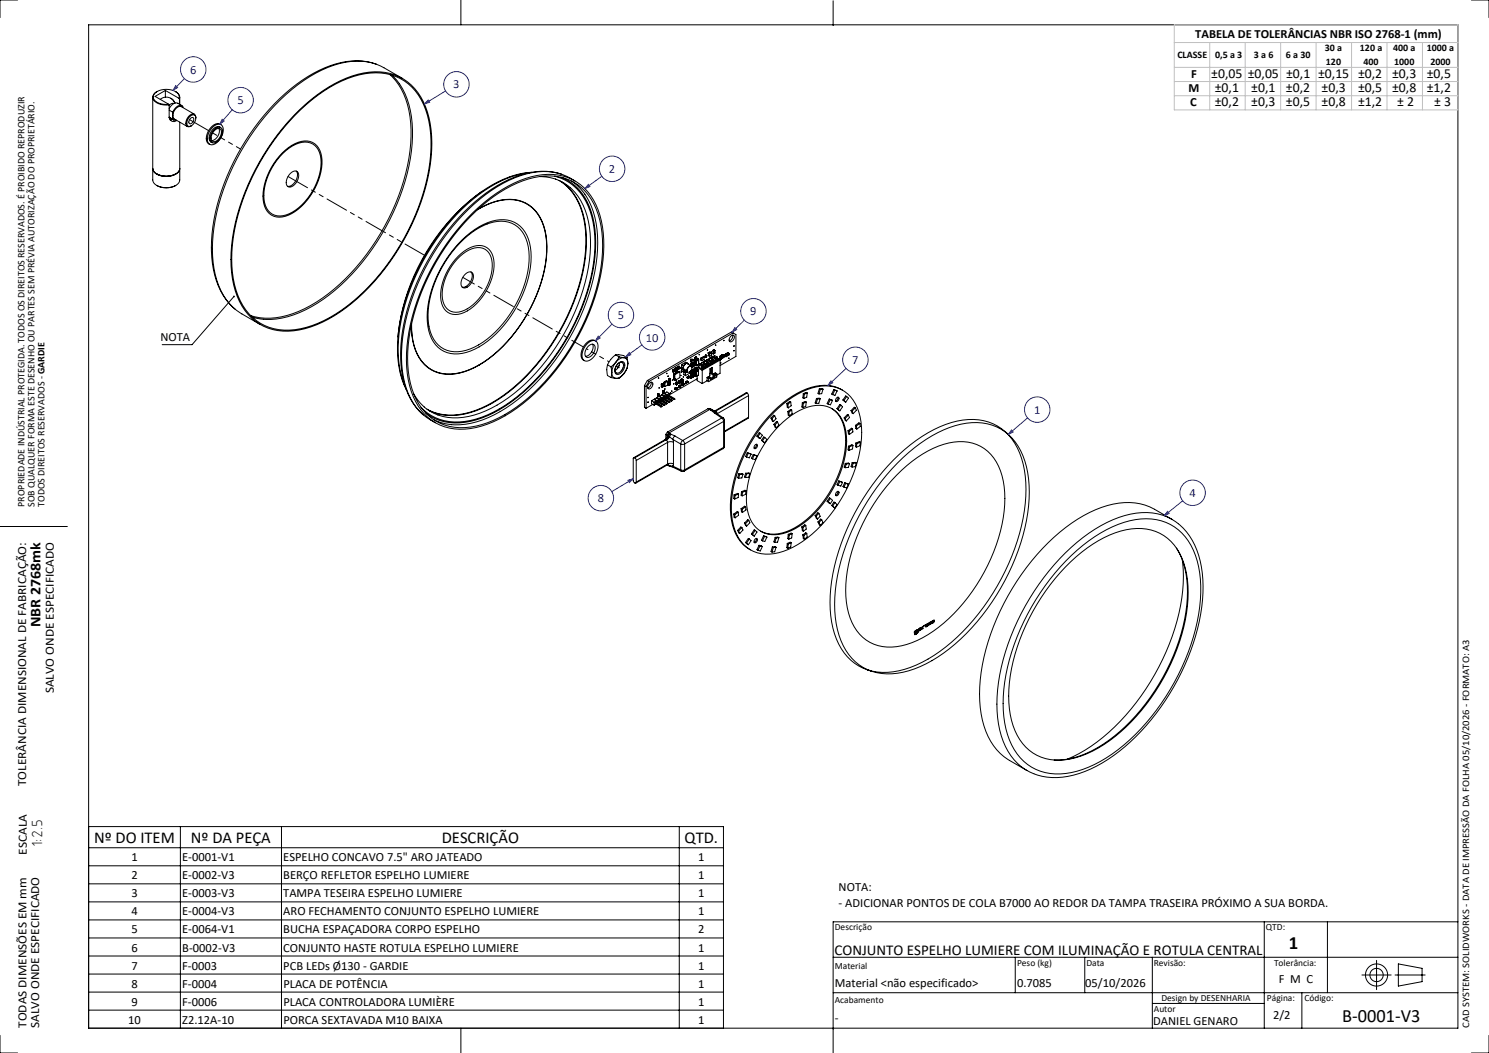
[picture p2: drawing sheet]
<svg xmlns="http://www.w3.org/2000/svg" width="420mm" height="297mm" viewBox="0 0 420 297" stroke-linecap="round" stroke-linejoin="round" font-family="sans-serif">
<defs><g id="words">
<g font-size="5.3">
<text x="363.5" y="267.6">1</text>
<text x="378.6" y="288.1">B-0001-V3</text>
</g>
<g font-size="4.7">
<text x="26.6" y="237.7">Nº DO ITEM</text>
<text x="53.9" y="237.7">Nº DA PEÇA</text>
<text x="124.6" y="237.7">DESCRIÇÃO</text>
<text x="193.1" y="237.7">QTD.</text>
</g>
<text font-size="4.3" x="12" y="239" transform="rotate(-90 12 239)">1:2.5</text>
<g font-size="4.2">
<text x="11.5" y="176.9" transform="rotate(-90 11.5 176.9)">NBR 2768mk</text>
<text x="235.4" y="269.3">CONJUNTO ESPELHO LUMIERE COM ILUMINAÇÃO E ROTULA CENTRAL</text>
</g>
<g font-size="3.9">
<text x="341.7" y="22">±0,05</text>
<text x="352" y="21.9">±0,05</text>
<text x="362.8" y="21.9">±0,1</text>
<text x="371.8" y="21.9">±0,15</text>
<text x="383.1" y="21.9">±0,2</text>
<text x="392.7" y="21.9">±0,3</text>
<text x="402.4" y="21.9">±0,5</text>
<text x="342.6" y="25.9">±0,1</text>
<text x="352.9" y="25.9">±0,1</text>
<text x="362.7" y="25.9">±0,2</text>
<text x="372.8" y="25.9">±0,3</text>
<text x="383.1" y="25.9">±0,5</text>
<text x="392.7" y="25.9">±0,8</text>
<text x="402.4" y="25.9">±1,2</text>
<text x="342.6" y="30">±0,2</text>
<text x="352.9" y="30">±0,3</text>
<text x="362.7" y="30">±0,5</text>
<text x="372.8" y="30">±0,8</text>
<text x="383.1" y="30">±1,2</text>
<text x="394.1" y="30">± 2</text>
<text x="404.5" y="30">± 3</text>
</g>
<g font-size="3.5">
<text x="337.1" y="10.6">TABELA DE TOLERÂNCIAS NBR ISO 2768-1 (mm)</text>
<text x="336" y="22">F</text>
<text x="335.2" y="25.9">M</text>
<text x="335.7" y="30">C</text>
<text x="45.3" y="96.3">NOTA</text>
<text x="15.2" y="195.6" transform="rotate(-90 15.2 195.6)">SALVO ONDE ESPECIFICADO</text>
<text x="7.4" y="221.7" transform="rotate(-90 7.4 221.7)">TOLERÂNCIA DIMENSIONAL DE FABRICAÇÃO:</text>
<text x="7.6" y="241" transform="rotate(-90 7.6 241)">ESCALA</text>
<text x="37" y="242.9">1</text>
<text x="51.4" y="242.9">E-0001-V1</text>
<text x="79.9" y="242.9">ESPELHO CONCAVO 7.5&quot; ARO JATEADO</text>
<text x="196.9" y="242.9">1</text>
<text x="37" y="248">2</text>
<text x="51.4" y="248">E-0002-V3</text>
<text x="79.9" y="248">BERÇO REFLETOR ESPELHO LUMIERE</text>
<text x="196.9" y="248">1</text>
<text x="236.6" y="251.2">NOTA:</text>
<text x="37.1" y="253.1">3</text>
<text x="51.4" y="253.1">E-0003-V3</text>
<text x="79.9" y="253.1">TAMPA TESEIRA ESPELHO LUMIERE</text>
<text x="196.9" y="253.1">1</text>
<text x="236.6" y="255.7">- ADICIONAR PONTOS DE COLA B7000 AO REDOR DA TAMPA TRASEIRA PRÓXIMO A SUA BORDA.</text>
<text x="37.1" y="258.2">4</text>
<text x="37.1" y="263.3">5</text>
<text x="51.4" y="258.2">E-0004-V3</text>
<text x="51.4" y="263.3">E-0064-V1</text>
<text x="79.9" y="258.2">ARO FECHAMENTO CONJUNTO ESPELHO LUMIERE</text>
<text x="79.9" y="263.3">BUCHA ESPAÇADORA CORPO ESPELHO</text>
<text x="197" y="258.2">1</text>
<text x="197" y="263.3">2</text>
<text x="37.1" y="268.4">6</text>
<text x="51.4" y="268.4">B-0002-V3</text>
<text x="79.9" y="268.4">CONJUNTO HASTE ROTULA ESPELHO LUMIERE</text>
<text x="197" y="268.4">1</text>
<text x="37.1" y="273.5">7</text>
<text x="51.4" y="273.5">F-0003</text>
<text x="79.9" y="273.5">PCB LEDs Ø130 - GARDIE</text>
<text x="197" y="273.5">1</text>
<text x="37.1" y="278.6">8</text>
<text x="51.4" y="278.6">F-0004</text>
<text x="79.9" y="278.6">PLACA DE POTÊNCIA</text>
<text x="197" y="278.6">1</text>
<text x="235.5" y="278.3">Material &lt;não especificado&gt;</text>
<text x="286.9" y="278.5">0.7085</text>
<text x="306.1" y="278.5">05/10/2026</text>
<text x="360.7" y="277.4">F M C</text>
<text x="37.1" y="283.7">9</text>
<text x="51.4" y="283.7">F-0006</text>
<text x="79.9" y="283.7">PLACA CONTROLADORA LUMIÈRE</text>
<text x="197" y="283.7">1</text>
<text x="359.1" y="287.5">2/2</text>
<text x="7.5" y="289.9" transform="rotate(-90 7.5 289.9)">TODAS DIMENSÕES EM mm</text>
<text x="11" y="289.9" transform="rotate(-90 11 289.9)">SALVO ONDE ESPECIFICADO</text>
<text x="36.2" y="288.7">10</text>
<text x="51.4" y="288.7">Z2.12A-10</text>
<text x="79.9" y="288.7">PORCA SEXTAVADA M10 BAIXA</text>
<text x="197" y="288.7">1</text>
<text x="235.5" y="288.4">-</text>
<text x="325.3" y="289.1">DANIEL GENARO</text>
</g>
<g font-size="3.5" fill="#00f">
<text x="53.6" y="20.8">6</text>
<text x="67" y="29.4">5</text>
<text x="127.9" y="24.9">3</text>
<text x="171.8" y="48.8">2</text>
<text x="211.6" y="89">9</text>
<text x="174.3" y="90">5</text>
<text x="182.2" y="96.3">10</text>
<text x="240.4" y="102.6">7</text>
<text x="291.7" y="116.7">1</text>
<text x="168.6" y="141.7">8</text>
<text x="335.5" y="140.2">4</text>
</g>
<g font-size="2.8">
<text x="332.1" y="16.5">CLASSE</text>
<text x="342.7" y="16.5">0,5 a 3</text>
<text x="353.7" y="16.5">3 a 6</text>
<text x="362.7" y="16.5">6 a 30</text>
<text x="373.7" y="14.4">30 a</text>
<text x="383.6" y="14.4">120 a</text>
<text x="392.9" y="14.4">400 a</text>
<text x="402.4" y="14.4">1000 a</text>
<text x="374" y="18.3">120</text>
<text x="384.6" y="18.3">400</text>
<text x="393.2" y="18.3">1000</text>
<text x="403.5" y="18.3">2000</text>
<text x="6.9" y="143" transform="rotate(-90 6.9 143)">PROPRIEDADE INDÚSTRIAL PROTEGIDA. TODOS OS DIREITOS RESERVADOS. É PROIBIDO REPRODUZIR</text>
<text x="9.7" y="143" transform="rotate(-90 9.7 143)">SOB QUALQUER FORMA ESTE DESENHO OU PARTES SEM PRÉVIA AUTORIZAÇÃO DO PROPRIETÁRIO.</text>
<text x="12.5" y="143" transform="rotate(-90 12.5 143)">TODOS DIREITOS RESERVADOS - GARDIE</text>
<text x="414.4" y="289.9" transform="rotate(-90 414.4 289.9)">CAD SYSTEM: SOLIDWORKS - DATA DE IMPRESSÃO DA FOLHA 05/10/2026 - FORMATO: A3</text>
</g>
<g font-size="2.7">
<text x="235.5" y="262.3">Descrição</text>
<text x="357.1" y="262.3">QTD:</text>
<text x="235.5" y="273.2">Material</text>
<text x="286.9" y="272.3">Peso (kg)</text>
<text x="306.4" y="272.3">Data</text>
<text x="325.5" y="272.4">Revisão:</text>
<text x="359.4" y="272.4">Tolerância:</text>
<text x="235.5" y="282.8">Acabamento</text>
<text x="325.5" y="285.5">Autor</text>
<text x="327.6" y="282.3">Design by DESENHARIA</text>
<text x="357.4" y="282.3">Página:</text>
<text x="368" y="282.3">Código:</text>
</g>
</g></defs>
<g fill="none" stroke="#000" stroke-width=".28">
<path d="M5 0h-5v5M25 7h386.2v283h-386.2zM106.1 18.1a20.3 20.3 0 0 0-16.2 1.8 57 57 0 0 0-24 25.7 51.8 51.8 0 0 0-6 28.7 19.5 19.5 0 0 0 6.4 12.9M130 0v7M235 .2v7M415 0h5v5M43.1 27.4v20.1a3.4 3.4 0 0 0 3.8 2.2 3.4 3.4 0 0 0 3.8-2.2v-13M44.3 25.8a1.67 1.67 0 0 0-1.2 1.6 1.67 1.67 0 0 0 1.1 1.6l2 .6h1.5M45.2 28a2.56 2.56 0 0 1 4.1 1.1M46.6 25.5l-2.9 1.7 3.9 2.2M46.6 25.5l3.9 2.2M46.6 25.5v1.9"/>
<path d="M47.6 29.4l.1 .2M47.7 33.1l1.3 .7M47.7 33.1a1.24 1.24 0 0 0 .8 1.1 1.24 1.24 0 0 0 1.3-.3M47.7 31.1l1 .5M47.7 33l1 .6M47.7 29.6v3.5M48.1 27.7l.6 .4 .6 1M48.7 33.7l-.7 .1M48.7 33.6l.6 .4 .5-.1M48.7 31.6v2M49.1 29.2a1.26 1.26 0 0 0-1.4 .5M49.5 25.8l.1 .1a1.73 1.73 0 0 1 1 2"/>
<path d="M50.5 27.7a2.11 2.11 0 0 0-2.2-2.3 4.6 4.6 0 0 0-5 1.5 2.11 2.11 0 0 0 2.2 2.4l2.1 .1M50.5 27.7l.1 .2M50.6 27.9v1.5M50.7 27.4v2M51.3 29.8l-1.2-.7a2.13 2.13 0 0 0-2.4 1.5M51.6 30.3v-.3a1.47 1.47 0 0 0-2.3 .6l-.6 1M53.4 33a.96 .96 0 0 1 1.3-.6 .96 .96 0 0 1 .5 1.3l-.7 1.4a.96 .96 0 0 1-1.3 .6 .96 .96 0 0 1-.5-1.4zM53.7 33.4l.8-.2a1.15 1.15 0 0 1-1 1.7 1 1 0 0 1 .2-1.5zM54.8 32.2l-3.7-2.1a2.31 2.31 0 0 0-2 3.5l3.7 2.1M55.2 33.3a.95 .95 0 0 0-.5-1.1 .95 .95 0 0 0-1.2 .3 2.23 2.23 0 0 0-.6 3.2l1.1-.2M60.1 35.8a1.59 1.59 0 0 1 2.8 .1 4.4 4.4 0 0 1-3.2 5 1.59 1.59 0 0 1-1.2-2.3l.4-1.2zM60.4 36.6a1.26 1.26 0 0 1 1.2-.7 1.26 1.26 0 0 1 1.1 .7 3.2 3.2 0 0 1-2.7 3.7 1.57 1.57 0 0 1-.5-2.3z"/>
<path d="M60.6 36.7a1.03 1.03 0 0 1 1.4-.4 1.03 1.03 0 0 1 .4 1.4 2.3 2.3 0 0 1-2.4 2.2 2.3 2.3 0 0 1 .6-3.2zM61.7 36.2a2.71 2.71 0 0 1-2 3.4M62.2 36l-.2-.2a2.65 2.65 0 0 0-3 2.6 1.37 1.37 0 0 0 .8 1.8M62.3 35.2a2.05 2.05 0 0 0-2.9 .9 3.6 3.6 0 0 0-.8 4.3l.5 .3M83.2 32.5a37.7 37.7 0 0 1 19.8-11.7 14.6 14.6 0 0 1 17.1 10.2 38.5 38.5 0 0 1-.6 23.1 64.3 64.3 0 0 1-23.1 33.3 26.3 26.3 0 0 1-17.7 5.6 14.7 14.7 0 0 1-12.1-11.1 40.2 40.2 0 0 1 1.2-23.4 67.1 67.1 0 0 1 15.4-26zM84.4 31.1a35.6 35.6 0 0 1 19.7-10.7 14.7 14.7 0 0 1 16.5 11.2 40.5 40.5 0 0 1-1.2 23.5 64.5 64.5 0 0 1-23.4 32.9 26 26 0 0 1-17.7 5.2 14.8 14.8 0 0 1-11.9-11.2 40.5 40.5 0 0 1 1.1-23.4 67.3 67.3 0 0 1 16.9-27.5zM110 21a19.9 19.9 0 0 1 5.8 13.7 54.8 54.8 0 0 1-8.5 31.2 54.8 54.8 0 0 1-21.4 21.2 20.2 20.2 0 0 1-15.2 1.9M110.6 21.2a19.6 19.6 0 0 1 5.7 13.5 55.1 55.1 0 0 1-8.6 31.4 55.1 55.1 0 0 1-21.5 21.3 20.5 20.5 0 0 1-15 2.1M113.5 22.1l-5.2-3a16.6 16.6 0 0 0-14.2-.7 46.4 46.4 0 0 0-21 16.5 62.8 62.8 0 0 0-13.1 33.3 24.8 24.8 0 0 0 4.7 17.5l1.7 1.6 1.5 1.1 5.5 3.1M43.1 47.6v3.2a3.4 3.4 0 0 0 3.8 2.1 3.4 3.4 0 0 0 3.8-2.1v-3.2M43.1 47.5a2.81 2.81 0 0 0 3.1 2.2 4.3 4.3 0 0 0 4.4-1.7l.1-.5M44.2 52.3a5.7 5.7 0 0 0 5.4 0"/>
<path d="M44.2 49a5.7 5.7 0 0 0 5.4 0M79.6 43.2a9 9 0 0 1 7.8-3.3 5.2 5.2 0 0 1 3.4 5.3 17.9 17.9 0 0 1-9.4 15.5 4.8 4.8 0 0 1-7.2-4.4 18 18 0 0 1 5.4-13.1zM79.8 43.2a8.3 8.3 0 0 1 7.7-2.9 5.3 5.3 0 0 1 3.1 5.5 17.6 17.6 0 0 1-9 14.5 4.6 4.6 0 0 1-7.1-4.1 17.4 17.4 0 0 1 5.3-13zM81.9 48.9a1.28 1.28 0 0 1 1.2-.7 1.28 1.28 0 0 1 1.1 .8 3.3 3.3 0 0 1-2.7 3.8 1.6 1.6 0 0 1-.6-2.3zM83.6 48.3a3.1 3.1 0 0 1-2.5 4.2M133.5 59.9a35 35 0 0 1 19.5-10.6 14.3 14.3 0 0 1 15.7 9.8 37.4 37.4 0 0 1-.3 22.8 63.2 63.2 0 0 1-24.3 34.4 24.2 24.2 0 0 1-17.3 4.4 15 15 0 0 1-11.3-11.9 42.3 42.3 0 0 1 2.1-23.7 66.3 66.3 0 0 1 15.9-25.2zM134.7 59.2a14.8 14.8 0 0 1 12.5-2.3 11.3 11.3 0 0 1 6.8 9.6 36.8 36.8 0 0 1-6.2 23.6 35.4 35.4 0 0 1-15.4 14.2 11.3 11.3 0 0 1-12.6-1.5 15.7 15.7 0 0 1-3.7-11.4M134.9 59a14.8 14.8 0 0 1 12.4-2.2 11.3 11.3 0 0 1 6.7 9.6 37 37 0 0 1-6.2 23.8 35.5 35.5 0 0 1-15.4 14.1 11.3 11.3 0 0 1-12.7-1.4 15.1 15.1 0 0 1-3.7-11.3M136 53.9a58.1 58.1 0 0 0-23.7 41.2M143.7 49.9a45.3 45.3 0 0 0-20.4 16.8 56.3 56.3 0 0 0-11.2 32.5l.3 3.6 .5 2.3M149.3 48.7a33.5 33.5 0 0 0-19.1 10.4 61 61 0 0 0-17.8 37.1 27.6 27.6 0 0 0 1.8 12.8M149.9 48.6l-2.5 .3-3.6 1"/>
<path d="M152.4 49.8l2.9 .3 1.5 .4M156.4 49.7a14.5 14.5 0 0 1 10.5 11.4 41.1 41.1 0 0 1-2 23.4 60.9 60.9 0 0 1-22.4 29.8 23.3 23.3 0 0 1-17.2 4.4 12.9 12.9 0 0 1-6.5-3.8M156.7 50.5a14.2 14.2 0 0 1 8.9 10.3 39.4 39.4 0 0 1-1.8 22.9 59.6 59.6 0 0 1-22 29.6 22.7 22.7 0 0 1-16.9 4.2l-2.5-.9-2.7-1.8M157.7 50.9a16.2 16.2 0 0 1 7.3 12.5 48.4 48.4 0 0 1-6.1 27.9 54.1 54.1 0 0 1-21.6 23.1 18.6 18.6 0 0 1-16.1 1.4l-.7-.4M158.3 51.2a16.8 16.8 0 0 1 6.8 12.2 46.7 46.7 0 0 1-5 25.9 55.4 55.4 0 0 1-21.8 24.7 20.2 20.2 0 0 1-15.8 2.4l-1.5-.6M158.3 49.1a20.7 20.7 0 0 0-16.4 2.3 57.5 57.5 0 0 0-23.4 26.3 49.4 49.4 0 0 0-5.2 27.2 18.9 18.9 0 0 0 6 12M158.5 50.1a15.1 15.1 0 0 1 8.7 11.3 43.1 43.1 0 0 1-3.1 25.6 60.5 60.5 0 0 1-21.6 27.6 23.6 23.6 0 0 1-17.2 4.4 13.1 13.1 0 0 1-5.2-2.5M161.2 51.1a16.9 16.9 0 0 1 6.9 11.9 48.8 48.8 0 0 1-5.4 28.4 58.7 58.7 0 0 1-21.6 24.7 22.3 22.3 0 0 1-15.6 3.4l-3.2-1.1M162.2 51a16.4 16.4 0 0 0-15.3-1.5 45.7 45.7 0 0 0-20.8 16.4 61.3 61.3 0 0 0-12.8 33 23.6 23.6 0 0 0 5 17.1l2.1 1.8 2.4 1.4M129.2 72.3a7.7 7.7 0 0 1 7.5-2.8 5.3 5.3 0 0 1 2.7 5.6 16.4 16.4 0 0 1-8.4 13 4.3 4.3 0 0 1-6.6-3.3 15.9 15.9 0 0 1 4.8-12.5zM129.7 72.3a6.6 6.6 0 0 1 7-2.1 5.6 5.6 0 0 1 2.1 5.9 14.9 14.9 0 0 1-8.7 11.7 3.9 3.9 0 0 1-5.3-3.6 15.2 15.2 0 0 1 4.9-11.9zM129.7 68.5a17.5 17.5 0 0 1 11.6-6.1 7.5 7.5 0 0 1 7.4 6 24.7 24.7 0 0 1-3.1 17.3 27.4 27.4 0 0 1-13 12.7 7.9 7.9 0 0 1-10.2-2.7 15.6 15.6 0 0 1-1.1-11.4 33.6 33.6 0 0 1 8.4-15.8z"/>
<path d="M130.4 67.6a16.9 16.9 0 0 1 11.7-5.6 7.8 7.8 0 0 1 7.3 6.5 26.5 26.5 0 0 1-4.3 19.1 25.9 25.9 0 0 1-13.6 11.8 7.9 7.9 0 0 1-10.6-6.1 26.5 26.5 0 0 1 4.3-19.1l3-4.2zM131.4 77.2a1.2 1.2 0 0 1 1.5-.5 1.2 1.2 0 0 1 .6 1.5 3.4 3.4 0 0 1-2.5 3 1.37 1.37 0 0 1-.9-2l.5-1.1zM132.7 61.1a36.1 36.1 0 0 1 19.5-11.3 14.3 14.3 0 0 1 16.5 10.7 39.3 39.3 0 0 1-1.1 23.2 62.1 62.1 0 0 1-23.5 32.2 23.8 23.8 0 0 1-17.2 4.4 15 15 0 0 1-11.1-12.2 43.6 43.6 0 0 1 3.1-25.8 65.7 65.7 0 0 1 13.8-21.2zM132.9 76.7a3.1 3.1 0 0 1-2.5 4.3M66 83.6l-11.8 13.6h-8.5M165.5 97.2l.4-.5a1.54 1.54 0 0 1 2-.6 1.54 1.54 0 0 1 .8 1.9 4.3 4.3 0 0 1-3.4 3.9 1.66 1.66 0 0 1-1.1-2.4l.5-1.2zM166.1 97.5a1.03 1.03 0 0 1 1.4-.3 1.03 1.03 0 0 1 .3 1.4 2.27 2.27 0 0 1-2.4 2.1 2.33 2.33 0 0 1 .7-3.2zM167.1 97.1a2.7 2.7 0 0 1-1.9 3.4M168 96.2l-.3-.2a2.94 2.94 0 0 0-3.3 2.1l-.4 1.3a1.82 1.82 0 0 0 .8 2.3M197.2 100h.1M199.5 98.6l.1 .1M199.8 99.5h.1"/>
<path d="M199.9 99.8h.1M199.9 99.9h.1M199.9 100h.1M200.1 99.3h.1M200.2 99.8l-.3-.1v.7l.3 .1M200.2 99.8v.7M200.6 99.2h.1M200.7 99.5v.7l-.5 .3M200.7 99.5l-.5 .3M200.7 99.5l-.2-.1-.6 .4M201.1 99v.7l.2 .1v-.7M201.1 99l.2 .1"/>
<path d="M201.2 98.8v.2M201.2 98.8h.1M201.2 99.7v.1M201.2 99.8h.1M201.4 98.6h.1M201.4 98.6l-.2 .2M201.4 98.6v.2M201.5 98.8l-.4 .2M201.5 98.8l.2 .1M201.7 98.9v.7l-.5 .2M201.7 98.9l-.4 .2M201.8 97.3h.1"/>
<path d="M203.8 100h.1M203.8 100h-.1M203.8 100v.1M204.1 96h.1M204.5 100h.1M204.5 100l.1 .5M204.6 100l.2 .1M204.6 100h-.1M204.6 100h.1M204.7 99.8h.1M204.7 99.8l.1 .1M204.7 99.8l-.1 .2"/>
<path d="M204.8 99.9h.1M204.8 99.9l.2 .1M204.8 99.9l-.2 .1M204.9 100h.1M204.9 100l-.1 .1M205 100h-.1M205 100h.1M205 100v.5M205.1 99.6h.1M205.1 99.6v.5M205.1 99.7h.1M205.1 99.6l.2 .2"/>
<path d="M205.1 99.7l.2 .2M205.1 99.6l.2 .1M205.3 99.5h.1M205.3 99.8h.1M205.3 99.9h.1M205.3 99.5l-.2 .1M205.3 99.5l.2 .1M205.3 99.8v.4M205.3 99.7l.1 .1M205.5 99.6h.1M205.5 99.6l-.2 .1M205.6 99.6h.1"/>
<path d="M205.5 99.7l-.1 .1M205.6 99.7l-.2 .2M205.6 99.6l-.1 .5M206.1 94.9a.65 .65 0 0 1 .9-.3 1.26 1.26 0 0 1-1.1 1.8l-.2-.5zM206.7 94.5l-.3 1.1-.7 .6M206.8 93.9l-23.8 13.7M207 97.5l.1 .1M207 98.9h.1M112.9 105.2l.5 1.9 1.2 2.8M116.8 111.2l1 1.6 2 2.1M171.3 102.9l-.2 1.4 .2 1.6 1.1 .6M171.3 102.9l1.1 .6"/>
<path d="M172.4 103.5l.2 1.6M172.4 106.5l1.3 .2M172.6 105.1a1.39 1.39 0 0 0 1.1 1.6M172.6 105.1l-.2 1.4M173.6 100.1l-1.3 1.3-1 1.5M173.6 100.1l2.3 .2 1 .6M173.6 100.1l1 .6M173.7 102.2l-1.3 1.3M173.7 102.2a4.9 4.9 0 0 0-1.1 2.9M174.4 102.5a1.03 1.03 0 0 1 1.4-.5 1.03 1.03 0 0 1 .4 1.5 2.09 2.09 0 0 1-2.5 2 2.22 2.22 0 0 1 .7-3zM174.4 102.5a.85 .85 0 0 1 1.2-.2 .85 .85 0 0 1 .2 1.2l-.7 1.3a.93 .93 0 0 1-1.3 .3 .93 .93 0 0 1-.2-1.4zM174.6 100.7l-.9 1.5"/>
<path d="M174.6 100.7l1.4 .2M174.6 103.1l-.5 .9M174.8 102.3l-.4 1.2-.9 1M176 105.4a2.92 2.92 0 0 1-2.3 1.3M176 100.9a2.92 2.92 0 0 0-2.3 1.3M176 100.9a1.39 1.39 0 0 1 1.1 1.6M176 105.4l-1.4 1.3h-.9M176.9 100.9h-.9M176.9 100.9l.2 1.6M177.1 102.5a4.9 4.9 0 0 1-1.1 2.9M177.1 102.5a4 4 0 0 1-1.1 2.9M181.8 108.7l.4 .3"/>
<path d="M181.8 108.7v6.2l.4 .3M182.2 109v6.2M182.6 107.3l.4 .3M182.6 107.3l-.8 1.4M182.8 112.1h.1M182.8 113.4h.1M183 107.6l-.8 1.4M183.2 108l.5-.2a1.1 1.1 0 0 1 .3 1.2 1.1 1.1 0 0 1-1 .7 1.08 1.08 0 0 1 .2-1.7zM183.7 107.8l-.3 1.1-.7 .5M183.8 113l.7 .4M183.8 113l.6-.3 .8 .4v.5M183.8 113v.9l.7 .4"/>
<path d="M184.1 114.1l-1.9 1.1M184.5 113.4v.9M184.6 112.6v.1M184.6 112.6l.7 .4M184.6 112.6l.6-.4 .7 .5M184.8 113.6l1.8 1M184.8 113.8l1.6 1M185 113.5l1.6 1M185 114l-.5 .3M185.3 112.2l.7 .4M185.3 112.2l.6-.4 .7 .4v.6M185.3 113l-.8 .4"/>
<path d="M185.3 112.2v.1M185.3 113v.7M185.5 111.7h.1M185.5 111.2v.5M185.5 111.2h.1M185.5 111.6h.1M185.5 111.7l.1 .1M185.5 113.2l1.8 1M185.5 113.4l1.6 1M185.6 111.3h.1M185.6 111.7h.1M185.6 111.8h.1"/>
<path d="M185.6 111.2v.1M185.6 111.3v.5M185.6 111.3v.1M185.6 111.4h.1M185.7 111.4h.1M185.7 111.4h-.1M185.7 113.1l1.6 .9M185.7 111h.1M185.7 111l-.2 .2M185.7 111l.1 .1M185.8 106.6h.1M185.8 113.6l-.4 .2"/>
<path d="M185.8 111.6l-.2 .1M185.8 111.2l-.2 .1M185.8 111.2h.1M185.8 111.6h.1M185.8 111.1h.1M185.8 111.1l-.2 .1M185.8 111.6l-.2 .2M185.8 111.1l-.2 .2M185.8 111.1v.5M185.9 112.7v.5M185.9 112.7l-.6 .3M185.9 109.4h.1"/>
<path d="M186 111.8l.6-.4 .7 .4M186 111.8v.1M186 112.6v.7M186 112.6l-.1 .1M186 111.8l.7 .4M186.2 112.8l1.8 1M186.2 113l1.7 .9M186.4 112.7l1.6 .9M186.5 113.1l-.4 .2M186.5 108.3v.8l.3 .1M186.5 108.3l.3 .2M186.6 114.7l-.2 .1"/>
<path d="M186.6 114.5l-.2 .3M186.6 114.6l-.2 .2M186.6 114.5v.2M186.6 114.7h.1M186.7 111.3l.6-.3 .7 .4M186.7 112.2l-.7 .4M186.7 111.3v.2M186.7 112.2v.7M186.7 111.3l.7 .5v.6M186.8 108.5v.7M186.9 110.3v.5M186.9 110.4h.1"/>
<path d="M186.9 110.3l.2 .1M186.9 110.8l.2 .1M186.9 110.8h.1M186.9 110.7h.1M186.9 110.3h.1M186.9 112.4l1.8 1M186.9 112.6l1.7 .9M187 110.4h.1M187 110.9h.1M187.1 110.9h.1M187.1 110.4h.1M187.1 108.9h.1"/>
<path d="M187.1 110.4v.5M187.1 110.8h.1M187.1 108.5l-.3 .1-.3-.1M187.1 108.9l-.3 .2-.3-.2M187.1 108.3l-.3-.1-.3 .1M187.1 108.3v.8l-.3 .1M187.1 108.3l-.3 .2M187.1 110.5h.1M187.1 112.3l1.7 .9M187.1 110.2h.1M187.1 110.2l-.2 .1M187.1 110.2h.2"/>
<path d="M187.2 112.7l-.4 .2M187.3 110.7l-.2 .1M187.3 110.3l-.2 .2M187.3 110.7h.1M187.3 110.2v.1M187.3 110.2l-.2 .2M187.3 108.6h.1M187.3 107.8v.4M187.3 108.6v.4M187.3 108.9v.1M187.3 107.8h.1M187.3 108.2h.1"/>
<path d="M187.3 110.8l-.2 .1M187.3 110.8h.1M187.3 110.3v.5M187.3 110.7l-.2 .2M187.3 110.3l-.2 .1M187.3 111.8v.6M187.3 111.8l-.6 .4M187.3 114.2h.1M187.3 114v.3M187.3 114l-.2 .4M187.3 114.2l-.2 .2M187.4 108.9l-.1 .1"/>
<path d="M187.4 110.9l.7-.4 .7 .5M187.4 110.9v.2M187.4 110.9l.8 .4v.7M187.5 109.7h.1M187.6 107.7l-.3 .1M187.6 108v1M187.6 108l-.3-.1v1l.3 .1M187.6 112.2l1.7 .9M187.6 111.9l1.8 1.1-.1 .1M187.8 107.5v.1M187.8 111.8l1.7 1M187.9 112.3l-.3 .2"/>
<path d="M188 113.8v.1M188 111.4v.6M188 111.4l-.7 .4M188 107.4l-.2 .1M188 107.4h.1M188 113.8h.1M188 113.6v.2M188 113.6l-.1 .3M188 113.8l-.1 .1M188.1 105.3h.1M188.1 107.4l-.8 .4M188.1 107.4l.2 .2"/>
<path d="M188.3 107.6l-.7 .4M188.3 107.6v1l-.7 .4M188.4 111.5l1.8 1.1M188.4 111.7l1.6 1M188.4 106.1h.1M188.5 111.4l1.7 1M188.6 106.9v.7l.3 .2M188.6 106.9l.3 .1M188.6 107.4h.1M188.6 111.9l-.3 .2M188.6 108.6h.2M188.6 108v.6"/>
<path d="M188.6 108.1h.1M188.6 108.5h.1M188.6 108h.1M188.6 108l.2 .1M188.7 108.5h.1M188.7 108.1h.1M188.7 113.4h.1M188.8 113.4h.1M188.8 113.2v.2M188.8 113.4h-.1M188.8 113.4l-.2 .1M188.8 113.2l-.2 .3"/>
<path d="M188.8 108.1h.1M188.8 108.6h.1M188.8 108.2h.1M188.8 108.1v.5M188.8 108.2v.1M188.8 111v.6M188.8 111l-.8 .4M188.8 108.3h.1M188.9 107v.8M188.9 107.9h.1M188.9 107.9l-.3 .1M188.9 107.9l.1 .1"/>
<path d="M189 108.5l-.2 .1M189 108.1h.1M189 108.4v.1M189 108.1l-.2 .1M189 108h.1M189 108l-.2 .1M189 108.5h.1M189 108v.5M189.1 107.4h.1M189.1 106.8l-.2 .2M189.1 107l-.2 .2-.3-.2M189.1 107.4l-.2 .2-.3-.2"/>
<path d="M189.1 106.8v.8l-.2 .2M189.1 106.8l-.2-.1-.3 .2M189.2 110.8h.1M189.5 110.3h.1M189.5 113h.1M189.5 112.8l-.2 .3M189.5 113l-.2 .1M189.5 112.8v.2M189.7 107.2h.1M189.7 104.8h.1M189.7 104.3h.1M189.7 104.3v.5"/>
<path d="M189.7 104.4h.1M189.7 104.7h.1M189.7 104.7h.4M189.7 104.4h.5M189.7 104.8l.2 .1M189.7 104.3l.2 .2M189.7 104.3l.2 .1M189.9 104.2l-.2 .1M189.9 104.2h.1M189.9 104.5h.1M189.9 104.9h.1M189.9 104.2l.2 .1"/>
<path d="M189.9 104.5v.4M189.9 104.4h.1M189.9 104.4v.1M190 104.9h.1M190 104.5v.4M190.1 105.3v.1M190.1 108.2v.1M190.1 105.7v.1M190.1 106.2v.1M190.1 106.7v.1M190.1 106.7h.1M190.1 106.5v.2"/>
<path d="M190.1 105.7h.1M190.1 105.5v1.7l.2 .1M190.1 105.9v.1M190.1 106.1v.1M190.1 106.4v.1M190.1 106.9v.1M190.1 106.2h.1M190.1 105.5l.2 .2M190.1 104.3v.1M190.1 104.3h.1M190.1 104.3l-.2 .1M190.1 105.8h.1"/>
<path d="M190.1 105.9h.1M190.1 106h.1M190.1 106.1h.1M190.1 106.3h.1M190.1 106.4h.1M190.1 106.5h.1M190.1 106.6h.1M190.1 106.8h.1M190.1 106.9h.1M190.1 107h.1M190.1 104.8l-.1 .1M190.1 104.4l-.1 .1"/>
<path d="M190.1 104.4v.4M190.1 104.7h.1M190.2 104.8h-.1M190.2 104.3l-.1 .1M190.2 104.3v.5M190.2 112.6h.1M190.2 112.4v.2M190.2 112.4l-.2 .3M190.2 112.6l-.2 .1M190.3 105.4h.1M190.3 105.4l-.2 .1M190.3 104.6h.1"/>
<path d="M190.3 104h.1M190.3 104v.6M190.3 104.1h.1M190.3 104.5h.1M190.3 109.5v.3M190.3 109.8h.1M190.3 109.5l.1 .1M190.3 109.8l.1 .1M190.3 103.9h.1M190.3 104.5l.4 .1 .3-.1M190.3 104.1l.4 .2 .3-.2M190.3 104.6l.3 .1"/>
<path d="M190.3 104l.3 .2M190.3 104.6l.3 .2M190.3 109.5h.1M190.3 105.7v1.6M190.4 103.9l-.1 .1M190.4 103.9l.3 .2M190.4 105.4h-.1M190.4 109.5h.1M190.4 109.5h-.1M190.4 105.3h.1M190.4 105.3v.1M190.4 109.6h.1"/>
<path d="M190.4 109.9h.1M190.4 109.6v.3M190.5 105.3h.1M190.5 109.6h.1M190.5 107.1h-.1M190.5 107.1h.1M190.5 109.6v.3M190.5 109.8h.1M190.5 106.9v.2M190.6 109.8h.1M190.6 105.3h.1M190.6 105.3h-.1"/>
<path d="M190.6 106.9l-.1 .2M190.6 103.8h.1M190.6 103.8l-.3 .1M190.6 108.4h.1M190.6 107.9h.1M190.6 107.9v.5M190.6 108h.1M190.6 108.3h.1M190.6 108.3h.5M190.6 108h.5M190.6 108.4l.2 .1M190.6 107.9l.2 .1"/>
<path d="M190.6 105.2h.1M190.6 109.7v.1M190.6 103.8l.7 .3 .2-.1M190.6 103.8l-.2 .1M190.6 104.2h.1M190.6 104.7h.1M190.6 104.7v.1M190.6 104.2v.5M190.6 104.8h.1M190.6 107.9l.3 .1M190.7 105.2l-.2 .1M190.7 104.1v.1"/>
<path d="M190.7 104.1l-.1 .1M190.7 109.3h.1M190.7 105.2h.1M190.7 104.7v.1M190.7 104.2v.5M190.7 109.7v.1M190.7 109.3l-.4 .2M190.8 109.3h.1M190.8 109.3l.1 .1M190.8 107.4h.1M190.8 109.7h.1M190.8 105.1l-.4 .2"/>
<path d="M190.8 105.1l-.1 .1M190.8 107.8h.1M190.8 109.7l-.1 .1M190.8 109.4h.1M190.8 108h.1M190.8 108.5h.1M190.8 107.8l-.2 .1M190.8 107.8l.2 .1M190.8 108v.5M190.8 109.4l-.3 .2M190.8 109.7l-.3 .2M190.8 109.4v.3"/>
<path d="M190.8 105.1h.1M190.9 108h.1M190.9 105.1h.1M190.9 109.4l-.4 .2M190.9 109.4h.1M190.9 108.5h.1M190.9 108v.5M190.9 109.4h-.1M190.9 109.6l-.1 .1M190.9 109.6h.1M190.9 109.4v.3M190.9 105l-.1 .2"/>
<path d="M190.9 103.9l.1 .1M190.9 103.9h.1M190.9 103.9l-.2 .2M191 103.9v.1M191 104.6l-.3 .2M191 104.6h.1M191 104v.6M191 104l-.3 .2M191 104.6l-.3 .1M191 104.5h.1M191 104h.1M191 104.5v.1"/>
<path d="M191 105h-.1M191 105h.1M191 107.9h.1M191 107.9l-.1 .1M191 104v.1M191 103.6h.1M191 103.6v.5M191 103.7h.1M191 103.7h.5M191 104l.3 .2M191 103.6l.2 .1M191 103.5v.1"/>
<path d="M191 103.5h.1M191.1 108.4h.1M191.1 107.9l-.2 .1M191.1 108.4l-.2 .1M191.1 108.3h.1M191.1 107.9h.1M191.1 108h.1M191.1 107.9v.5M191.1 103.5l-.1 .1M191.1 103.5l.2 .1M191.1 105l-.2 .1M191.1 104.9v.1"/>
<path d="M191.2 104.9h.1M191.2 104.9h-.1M191.3 103.4h.1M191.2 103.7h.1M191.2 103.4h.1M191.2 104.2h.1M191.2 103.4l.3 .1M191.2 103.4l-.2 .1M191.2 103.7v.5M191.3 104.2h.1M191.3 103.6v.1M191.3 104.9h.1"/>
<path d="M191.3 104.9h-.1M191.3 103.7v.5M191.3 104.8h.1M191.3 108l.2 .1M191.3 107.5v.5M191.3 107.6h.1M191.3 107.5h.1M191.3 107.5l.2 .1M191.3 108h.1M191.3 107.9h.1M191.4 104.8h.1M191.4 104.8l-.3 .2"/>
<path d="M191.4 104.8l.4 .1M191.4 108.9v.3M191.4 109.2h.1M191.4 109.2l.1 .1M191.4 108.9l.1 .1M191.4 103.5h.1M191.4 103.5l-.1 .1M191.5 108.9h.1M191.5 103.5v.1M191.5 108.9h-.1M191.5 107.6h.1M191.5 108.1h.1"/>
<path d="M191.5 108h.1M191.5 107.6v.2M191.5 104.1h.1M191.5 104.1l-.2 .1M191.5 103.6l-.2 .1M191.5 104h.1M191.5 103.9h.1M191.5 103.6h.1M191.5 103.7h.1M191.5 103.6v.5M191.5 107.6v.5M191.5 103.3h.1"/>
<path d="M191.5 109.3h.1M191.5 107.7h.1M191.5 109h.1M191.5 109v.3M191.6 107.3h.1M191.6 107.3l-.3 .2M191.6 107.3l.1 .1M191.6 109h.1M191.6 109v.2M191.6 109.2h.1M191.6 109h-.1M191.6 109.2l-.1 .1"/>
<path d="M191.7 108.1v.1M191.7 109.2h.1M191.7 107.9l-.2 .1M191.7 107.9h.1M191.7 109.1h.1M191.7 107.4h.1M191.7 107.4l-.2 .2M191.7 108h.1M191.7 107.9l-.2 .2M191.7 107.5l-.2 .1M191.7 107.4v.5M191.7 109.1v.1"/>
<path d="M191.8 104.9l-1.5 .8M191.8 104.9v1.6l-1.5 .8M191.8 108.7h.2M191.8 108.7h.1M191.8 108.7l-.4 .2M191.9 108.8h.1M191.9 108.8l-.3 .2M191.9 109l-.3 .2M191.9 109h.1M192 108.7l-.5 .3M192 108.7l-.1 .1M192 108.7h.1"/>
<path d="M192 107.6h.1M192 107.1h.1M192 107.1v.6M192 107.2h.1M192 107.6l.3 .2 .3-.2M192 107.2l.3 .2 .4-.2M192 107.7l.3 .2M192 107.1l.3 .2M192 108.7l-.1 .3M192 108.7v.3M192 107.2v.3M192 107v.1"/>
<path d="M192 107h.1M192 107l.3 .2M192 105.8l.1 .1M192 107.9h.1M192 103.6l.1 .3M192 103.6l.1 .1M192.1 103.7v.2M192.2 104.9h.1M192.2 104.5h.1M192.2 104.5v.1M192.2 103.6l-.1 .1M192.2 102.8v1.8l.5 .3"/>
<path d="M192.2 103.5l-.2 .1M192.2 103.8l-.1 .1M192.2 102.8l.5 .3M192.3 106.9h.1M192.3 106.9l-.3 .1M192.3 106.9l.3 .2M192.3 107.3h.1M192.3 107.9h.1M192.3 107.3v.6M192.3 107.2l.1 .1M192.3 107.2v.1M192.4 108.3v.3"/>
<path d="M192.4 108.6h.1M192.4 108.6l.1 .1M192.4 107.9h.1M192.4 107.3v.6M192.4 108.3l.1 .1M192.4 108.3h.1M192.5 108.7h.1M192.5 108.4h.1M192.5 108.4v.3M192.5 103.8v.1M192.5 103.9l1.2 .6M192.5 103.9l.1 .2"/>
<path d="M192.6 103.7l-.1 .2M192.6 108.4h.1M192.6 108.4v.3M192.6 108.7h.1M192.6 108.6l-.1 .1M192.6 107.1h.1M192.6 107.1l-.3 .1M192.6 107.7l-.2 .2M192.7 107.7h-.1M192.7 107.7l-.3 .2M192.7 107.1l-.3 .2M192.7 107.6h.1"/>
<path d="M192.7 107.1h.1M192.7 107.7h.1M192.7 107.1v.6M192.7 104.2l.5 .4M192.7 103.1v.7M192.7 104.2v.7M192.7 103.8l-.2-.2v.5l.2 .1M192.7 104.3l1.2 .7-.2-.5M192.7 108.1h.1M192.7 106.3h.1M192.8 108.3h.1M192.8 104.4h.1"/>
<path d="M192.8 108.1h-.1M192.8 108.1h.1M192.8 108.1l-.4 .2M192.8 108.1l.2 .1M192.9 108.3h-.1M192.9 108.3h.1M192.9 104.9v.8l.4 .3M192.9 104.9l.4 .3M192.9 108.2v.3M192.9 108.2h.1M192.9 108.5h.1M192.9 108.2l-.4 .2"/>
<path d="M193 108.2l-.5 .2M193 108.4l-.4 .3M193 108.4h.1M193 108.2l-.1 .3M193.2 104.6l-.5 .3M193.3 102.7l-.6 1.1M193.3 102.7l-.6 .4M193.3 104.6l-.4 .3M193.3 105.2v.8M193.4 107.8v.2M193.4 108h.1M193.4 107.8l.1 .1"/>
<path d="M193.4 108l.1 .1M193.4 107.8h.1M193.4 107.7h.1M193.4 107.7v.1M193.5 107.9h.1M193.5 108.1h.1M193.5 107.9v.2M193.5 107.8h.1M193.6 107.8h.1M193.6 107.8v.3M193.6 102.5l-.4 .2M193.6 107.8v.1"/>
<path d="M193.6 108.1h.1M193.7 102.5l.5 .3M193.7 102.5l-.3-.1-.3 .2 .2 .1M193.7 104.5h.1M193.7 107.6h.1M193.8 102.5h.1M193.8 104.9l-.5 .3M193.8 107.5l-.4 .3M193.8 107.5h.1M193.8 107.5l-.1 .1M193.8 107.7h.1M193.8 102.5l1.2 .7"/>
<path d="M193.8 107.5l.1 .1M193.9 106.6h.1M193.9 106.4h.1M193.9 106.4v.2M193.9 107.7h.1M193.9 102.4l-.2 .1M193.9 106.3h.1M193.9 106.6l.2 .1M193.9 107.6h.1M193.9 107.6v.3M193.9 107.6l-.4 .3M193.9 107.9l-.4 .2"/>
<path d="M193.9 106.3v.1M193.9 106.3l.2 .2M193.9 107.6v.1M193.9 107.9h.1M193.9 102.5l.1 .1M193.9 107.6l-.4 .2M194 107.9h.1M194 107.6l-.1 .3M194 106.3h-.1M194 106.3l.2 .1M194 103.9l-.2 .6M194.1 106.5h.1"/>
<path d="M194.1 106.5v.2M194.1 106.7h.1M194.1 106.4v.1M194.2 106.4l-.1 .3M194.2 106.4h-.1M194.2 106.1h.1M194.2 106.1l.2 .2M194.2 106.1l-.2 .2M194.2 102.8l-.8-.7-1.2 .7M194.3 106.1h.1M194.3 106.1h-.1M194.3 106.1l.2 .1"/>
<path d="M194.4 106.3h.1M194.4 106.5h.1M194.4 106.3l-.3 .2M194.4 106.3v.2M194.5 106.2v.1M194.5 106.2l-.3 .2M194.5 106.2h.1M194.5 106.5h.1M194.5 106.5l-.4 .2M194.5 106.3v.2M194.5 106.4v.1M194.5 106.2v.2"/>
<path d="M194.6 104.8v.4l-1.3 .8M194.8 105.5v.2M194.8 106.3v.3M194.8 106.6h.1M194.8 105.7h.1M194.8 104.8h.1M194.8 106.3h.1M194.8 104.6v.2M194.8 106.3l.1 .1M194.8 106.6l.1 .1M194.8 105.5h.1M194.8 105.7l.1 .1"/>
<path d="M194.8 104.8l.1 .1M194.8 102.8h.1M194.8 101.9h.1M194.8 101.6v.3M194.8 102.5v.3M194.8 102.8h.2M194.8 102.5l.2 .1M194.8 101.9l.2 .1M194.9 105.4h.1M194.9 106.3h.1M194.9 106.3h-.1M194.9 102.5h.1"/>
<path d="M194.9 101.6h.1M194.9 102.5l.1 .1M194.9 101.6l.1 .1M194.9 101.3h.1M194.9 101.6h-.1M194.9 102.4v.1M194.9 106.4h.1M194.9 106.7h.1M194.9 105.8h.1M194.9 105.5v.3M194.9 106.4v.3M194.9 105.5h.1"/>
<path d="M194.9 104.7h.1M195 106.4h-.1M195 104.6l-.1 .1M195 105.5h-.1M195 102.8h.1M195 102.6h.1M195 102h.1M195 101.7v.3M195 102.6v.2M195 101.7h.1M195 105.5h.1M195 104.6l-.1 .3 .4-.2"/>
<path d="M195 105.5l-.1 .3M195 106.4l-.1 .3M195 106.6v.1M195 106.4h.1M195 104.9h.1M195 105.8h.1M195 104.6h.1M195 102.5h.1M195 101.6v.3M195 102.5v.3M195 102.8l.1 .1M195 101.6l.1 .1"/>
<path d="M195 101.9h.1M195.1 102.6h-.1M195.1 102.8h-.1M195.1 101.9l-.1 .1M195.2 106.1l.2 .1M195.2 104.4h.2M195.2 104.4h.1M195.2 105.2v.1M195.2 106.1h.1M195.2 103.7l-.2-.4h-.5l-.5 .5-.2 .7M195.2 103.7l-.2-.5a1.24 1.24 0 0 0-1.3 1.3M195.2 103.7l-.2 .7-.5 .5-.5 .1-.2-.5"/>
<path d="M195.2 103.7h.1M195.2 106.3h.1M195.2 104.5h.1M195.2 101.4h.1M195.2 103.2h.1M195.2 105.4h.1M195.2 104.6h.1M195.2 105.2h.1M195.2 104.5v.1M195.2 105.2l-.4 .3M195.2 104.3h.1M195.2 106.1l-.4 .2"/>
<path d="M195.2 104.3l-.3 .2M195.2 102.3h.1M195.2 105.2l.2 .1M195.3 105.4h.1M195.3 105.4h-.1M195.3 103.3h.1M195.3 102.5h.1M195.3 101.6h.1M195.3 106.3h.1M195.3 104.5h.1M195.3 103.1l.1 .1M195.3 102.2l.1 .1"/>
<path d="M195.3 101.4h.1M195.3 101.4l-.4 .2M195.3 103.1l-.1 .1M195.3 103.1h.1M195.3 102.2h.1M195.3 103.1l-.2 .2M195.3 102.2l-.5 .3M195.3 102.2l-.1 .1M195.3 101.5v.1M195.3 102.4h.1M195.3 101.5h.1M195.3 106.2h.1"/>
<path d="M195.3 102.4v.1M195.3 106.5l-.4 .2M195.3 105.6l-.4 .2M195.3 104.4v.3M195.3 105.3v.3M195.3 106.2v.3M195.3 106.2l-.1 .1M195.3 105.6h.1M195.3 104.4v.1M195.3 104.7h.1M195.3 105.3h.1M195.3 106.4v.1"/>
<path d="M195.3 104.4h.1M195.4 106.2l-.5 .2M195.4 104.4l-.5 .3M195.4 105.3l-.5 .2M195.4 106.2h.1M195.4 105.3h.1M195.4 104.4h.1M195.4 103.2h.1M195.4 102.4h.1M195.4 101.5h.1M195.4 103.5l-.2 .1M195.4 102.6l-.3 .2"/>
<path d="M195.4 101.7l-.3 .2M195.4 105.6h-.1M195.4 104.4l-.4 .3M195.4 106.2h-.1M195.4 106.4l-.1 .1M195.4 105.3h-.1M195.4 104.7h-.1M195.4 106.4h.1M195.4 105.6h.1M195.4 104.7h.1M195.4 104.4v.3M195.4 105.3v.3"/>
<path d="M195.4 106.2v.2M195.4 101.4h.1M195.4 102.3l-.4 .3M195.4 103.2l-.3 .2M195.4 101.4l-.4 .3M195.4 101.4l-.4 .2M195.4 102.3h.1M195.4 103.2v.1M195.4 101.4v.3M195.4 102.3v.3M195.4 103.2v.3M195.4 102.6h.1"/>
<path d="M195.7 104.4v1.4M195.7 105.8h.1M195.7 104.4h.1M195.7 104.4l.6 .3M195.7 105.8l.3 .3M195.8 101.4v1.4M195.8 101.4l.2-.2-.2 .2M195.8 101.4h.1M195.8 102.8l.2 .2M195.8 103.9l.3 .5M195.8 103.9h.1M195.9 104v.1"/>
<path d="M195.9 103.9v.1M195.9 106.1v.1M195.9 101h.1M195.9 100.9v.1M195.9 103v.2M195.9 103.2h.1M195.9 100.9h.1M195.9 106.1h.1M195.9 103h.1M195.9 104.1l.2 .3M195.9 101.1l.3 .3M195.9 106v.2"/>
<path d="M195.9 101v.1M196 103h-.1M196 104.5l-.1 1.7M196 104.5v.1M196 104.3l-.3 .1M196 104h.1M196 103.9h-.2M196 104h-.1M196 103.9v.1M196 103.9h-.1M196 104l-.1 .1M196 104l.3 .3"/>
<path d="M196 106l-.1 .1M196 104.6v1.5M196 106.1l.3 .1M196 103l.1 .1M196 101h.1M196 100.8v.2M196 100.8l-.1 .1M196 101h-.1M196.1 101l-.2 .1M196.1 101l.2 .3M196.1 103l-.1 .1M196.1 103.1l.3 .1"/>
<path d="M196.1 104.4h.1M196.2 104.4h-.1M196.2 101.4l-.3 1.8M196.2 101.4h.1M196.2 103.7l.3 .5M196.2 103.7h.1M196.2 103.8v.1M196.2 103.7v.1M196.2 100.8h.1M196.2 100.7v.1M196.2 100.7h.1M196.2 103.9l.3 .3"/>
<path d="M196.2 100.9l.4 .3M196.3 104.3h.1M196.3 104.3l-.3 .2M196.3 104.4h.1M196.3 100.8h.1M196.3 100.7v.1M196.3 101.3v.1M196.3 101.3l-.1 .1M196.3 104.7v1.5M196.3 101.4h.1M196.3 104l-.2 .2M196.3 103.8h.1"/>
<path d="M196.3 103.6l-.1 .1M196.3 103.6v.2M196.3 103.8h-.1M196.3 106.1v.1M196.4 103.8l-.2 .1M196.4 103.8l.2 .3M196.4 101l-.2 .2M196.4 100.8h.1M196.4 100.6l-.2 .1M196.4 100.6l-.1 .1M196.4 100.6v.2M196.4 100.8h-.1"/>
<path d="M196.4 100.8l.3 .3M196.5 104.2h.1M196.6 101.2h.1M196.5 104l.2 .1M196.6 101l.2 .1M196.6 104.1h.1M196.6 104.2h.1M196.6 103.6v.5M196.6 106v1.4l1.5 .8M196.6 106.8l-7.8 4.6M196.6 103.6l1.5 .9M196.7 101.1v.1"/>
<path d="M196.7 101.1l-.4 .2M196.7 101.2h.1M196.7 104.1l-.4 .3M196.7 104.1h.1M196.8 104.1l-.8 .5M196.8 104.1l.2 .2M196.8 101.1h-.1M196.8 101.1h.1M196.8 104.7h.1M196.8 104.6v.2zM196.8 101.1l-.7 .4v1.6M196.8 101.1l.3 .2"/>
<path d="M196.8 101.7h.1M196.9 104.5l-.1 .2M196.9 101.6v.1M196.9 101.5l-.1 .2M196.9 103.5l-.3 .1M197 104.4l-.7 .3M197 105.8h.1M197 104.3l-.7 .4M197 104.3v.1M197 104.3v1.5M197 105.8l-.7 .4M197.1 101.4v1.4"/>
<path d="M197.1 101.4l-.7 .3-.6-.3M197.1 102.8l-.7 .4M197.1 102.8h.1M197.1 101.3l-.7 .4v1.5M197.1 101.3v.1M197.1 101.3v1.5M197.1 102.8l-.7 .3M197.1 102.9l.4-.2 .7 .4M197.1 102.9v.7l1.1 .6M197.1 102.9l.8 .4M197.2 102.8h.1M197.3 102.7l-.1 .2"/>
<path d="M197.3 102.7h.1M197.4 102.6l-.1 .1M197.5 102.6l.4 .2M197.7 102.6l.5-.3 .7 .4M197.7 102.6l.7 .4M197.7 102.6v.1M197.7 101.4l.1 .1M197.7 101l.1 .1M197.7 101.2l.1 .1M197.7 101h.1M197.8 101.5h.1M197.8 101.2v.1"/>
<path d="M197.8 101.2h-.1M197.8 101.4h-.1M197.8 101.3h.1M197.8 101h.1M197.8 101.1h.1M197.9 103.7l.3 .2M197.9 103.3v.4M197.9 102.8l.2 .2M197.9 102.8l-.1 .1M197.9 102.4h.1M198 102.3l-.1 .1M198 102.3h.1"/>
<path d="M198 101.1l-.2-.1v.6l.2 .2M198 101.1v.7M198.1 102.2l-.1 .1M198.1 104.5v3.7M198.2 103.9v.3M198.2 102.2l.4 .2M198.2 103.2v.2M198.2 103.1v.4l-.3 .2M198.2 103.1l-.3 .2M198.2 103.4h.1M198.2 103.4h.2M198.4 102.2l.5-.4 .7 .5"/>
<path d="M198.4 102.2v.1M198.4 103v.4M198.4 102.2l.7 .4M198.5 100.6h.1M198.6 100.7v.7l-.6 .4M198.6 100.7l-.6 .4M198.6 100.7l-.2-.1-.7 .4M198.6 102.4l.2 .2M198.6 102.4l-.1 .1M198.6 102h.1M198.7 101.9l-.1 .1M198.7 101.8l.1 .1"/>
<path d="M198.8 101.8h-.1M198.9 101.7l.4 .3M198.9 102.8l.1 .2M198.9 102.7v.4l-.5 .3M198.9 102.7l-.5 .3M198.9 100.3l.1 .4M198.9 100.3l.2 .1M198.9 100.7h.1M199 100.7l.1 .1M199 103h-.1M199 103h.1M199 100.2l-.1 .1"/>
<path d="M199 100.2h.1M199.1 100.2h.1M199.1 101.7l.5-.3 .8 .4M199.1 101.7v.2M199.1 102.6v.4M199.1 101.7l.7 .5M199.1 100.2l.2 .1M199.1 100.2h-.1M199.1 100.4v.4M199.2 100.2h-.1M199.3 102l.3 .2M199.3 102h.1"/>
<path d="M199.3 101.6h.1M199.3 100.3l-.2 .5M199.3 100.3l-.2 .1M199.3 100.3h.1M199.3 100.4h-.2M199.4 101.4l-.1 .2M199.4 106.5v.9M199.4 107.4l-1.3 .8M199.4 106.5l.5 .2M199.4 107.4l.5 .2M199.5 101.4v.1M199.6 101.3l.5 .3"/>
<path d="M199.6 102.4l.1 .1M199.6 102.3v.4l-.5 .3M199.6 102.3l-.5 .3M199.7 102.5l-.1 .1M199.7 102.5l.1 .1M199.7 115.3l.8 .1M199.7 115.3l.5 .2M199.7 115.3l-11.4 6.5M199.7 106.3l.6 .2M199.7 106.3l-.3 .2M199.8 101.3l.6-.3 .7 .4M199.8 101.3v.2"/>
<path d="M199.8 102.2v.4M199.8 101.3l.7 .4M199.9 106.7v.9M199.9 100.2h.1M199.9 100.3h.1M199.9 100.1h.1M200.1 101.6l.2 .2M200.1 101.6h-.1M200.1 101.2h.1M200.2 115.5l-11.5 6.6M200.2 115.5l.3 .1M200.2 115.5h.1"/>
<path d="M200.2 101h.1M200.3 101.1l-.2 .1M200.3 106.8l.3 .1M200.3 106.5v.3M200.3 106.5l-.4 .2M200.3 100.9l.5 .3M200.4 102v.1M200.4 101.8v.5l-.6 .3M200.4 101.8l-.6 .4M200.4 102.1h.1M200.4 102.1l.1 .1M200.4 103.9v1.3l-.2 .1"/>
<path d="M200.5 115.6l.1 .1M200.5 115.4l-.3 .1M200.5 115.4l.3 .2M200.5 100.9l.6-.3 .7 .4M200.5 100.9v.1M200.5 101.7v.5M200.5 100.9l.8 .4M200.6 115.7l.2 .2M200.7 105.2l-.5 .2M200.7 103.8v1.5l.3 .3M200.8 101.2l.2 .2M200.8 101.2h-.1"/>
<path d="M200.8 100.8h.1M200.8 115.9l.4-.1 .8 .7M200.8 115.9l.7 .6M200.8 115.6l.7 .4 .3-.1M200.8 115.6h-.3M200.9 100.6h.1M201 105.6v-2l-.8 .4v2l-.5 .3M201 100.7l-.2 .1M201 115.7h-.4M201 100.5l.5 .3M201.1 101.6v.1M201.1 101.4v.5l-.6 .3"/>
<path d="M201.1 101.4l-.6 .3M201.1 101.7h.1M201.1 101.7l.2 .1M201.2 106.3l-.9 .5M201.2 105.5v.4l.2 .1M201.2 106.3l.3 .1M201.3 100.5l.7 .4M201.3 100.5l.3-.2 .7 .4M201.3 100.5v.1M201.3 101.3v.5M201.5 105.8l-.3 .5M201.5 105.5v.3"/>
<path d="M201.5 105.3l.1 .1-.1 .1M201.5 105.3l-.5 .3M201.5 105.3l.2-.1 .5 .2M201.5 106.4l-.9 .5M201.5 105.8l.2 .1M201.5 105.5l.2 .2M201.5 100.8l.2 .2M201.5 100.8h-.1M201.5 116.5l2.1 1.4M201.7 105.9l-.2 .5M201.7 105.7v.2M201.8 101.1v.2"/>
<path d="M201.8 101v.5l-.5 .3M201.8 101l-.5 .3M201.8 115.9h.1M201.8 115.9l-.3 .1M201.8 101.3h.1M201.8 101.3l.2 .1M201.8 115.9l-.4 .1M201.9 115.9l.1 .1M201.9 115.9l-.5 .1M202 116.5h-.5M202 116.5l2 1.4M202 100.9v.5"/>
<path d="M202 116l.3 .7M202 116l-.4 .1M202.2 105.4l-.5 .3M202.2 105.4v.9l-2.3 1.3M202.3 116.7h.1M202.3 101.2l-.3 .2M202.3 100.7l-.3 .2M202.3 101.1l.8 .4M202.3 101.2l.3 .1M202.3 100.7v.5M202.6 101.2h.1M202.6 101.2l.2 .1"/>
<path d="M202.6 101.3v.3l-4.4 2.6M202.6 101.3l-4.4 2.6M202.8 101.1h.1M202.8 101.1l.2 .1M202.8 101.1l-.2 .1M202.8 101.4h.1M202.8 101.3v.1M203 101.2v.1M203 101.2l-.2 .1M203 101.2h.1M203 101.3h.1M203 101.3l-.2 .1"/>
<path d="M203 101.4h-.1M203 101.3v.2M203.1 101.5l-5 3M203.1 103.1l4.5-2.6v-6.1l-1.3-.8-23.7 13.7M203.1 101.5v3.8l-.9 .5M203.1 100.6l.1 .7M203.1 101.1h.1M203.1 100.6h.1M203.1 100.6l.3 .2M203.1 101.1l.1 .1M203.2 100.5h.1M203.2 100.4v.1"/>
<path d="M203.2 100.4h.1M203.2 100.5l.1 .1M203.2 101.2h.1M203.2 100.7v.6M203.2 100.7h.1M203.2 101.2h.2M203.2 100.6h-.1M203.3 102.3v.1M203.3 100.3l-.1 .1M203.3 100.3h.1M203.3 100.6l-.1 .1M203.3 100.6h.1"/>
<path d="M203.3 101.2l-.1 .1M203.3 100.4h.1M203.3 100.3v.1M203.3 100.4l-.1 .1M203.3 100.4l.1 .1M203.4 100.8v.4M203.4 100.8h.1M203.4 101.2h.1M203.4 100.5h.1M203.4 100.6h.1M203.4 100.2v.1M203.4 100.2h.1"/>
<path d="M203.4 100.3l.2 .2M203.5 100.3h.1M203.5 100.3l.1 .1M203.5 100.4l-.1 .1M203.6 100.1v.1M203.6 100.5h.1M203.6 117.9l.5 1M203.6 117.9l-11 6.3M203.6 100.2h.1M203.6 100.2h-.1M203.6 100.2l-.1 .1M203.6 100.4v.1"/>
<path d="M203.6 100.3l.1 .1M203.7 100.4h.1M203.7 100.4h-.1M203.7 100.2h.1M203.7 100v.2M203.7 100v.1M203.7 100.2l.1 .1M203.8 100.2l-.2 .1M203.8 100.3h.1M203.8 100.1h.1M203.8 100.1l-.1 .1M203.9 100.1l-.2 .1"/>
<path d="M203.9 100.1l.1 .1M203.9 100.2h.2M204 100.2h.1M204 100.2l-.2 .1M204 100.2l-.6 .3M204 100.2v.1M204 117.9l.3 .6M204 117.9h-.4M204 100.4v.1M204.1 100.2l-.9 .5M204.1 100.2l.1 .1M204.1 118.9l-11 6.3"/>
<path d="M204.1 118.9v7.3M204.2 100.8h.1M204.2 100.3l-.8 .5M204.2 100.3h.1M204.2 100.8l-.8 .4M204.2 100.3v.5M204.3 118.5l-.2 .4M204.3 118.5v7.3M204.6 100.5h.1M204.6 100.1h.1M204.6 100.4h.1M204.6 100.5l.2 .1"/>
<path d="M204.6 100.4l.1 .1M204.6 100.1l.1 .1M204.7 100.5h.1M204.7 100.1h.1M204.7 100.2h.1M204.7 100.6h.1M204.7 100.1v.5M204.8 100.6h.1M204.8 100.1h.1M205 100.5h.1M205 100.4l-.2 .1M205 100.5l-.2 .1"/>
<path d="M205 100l-.2 .1M205 100.4h.1M205 100.3h.1M205 100.1l-.2 .1M205.1 100.1h.1M205.1 100h.1M205.1 100l.2 .1M205.1 100.1l.2 .1M205.3 100.1h.1M205.3 100.2h.1M205.5 100.1h.1M205.5 100l-.1 .1"/>
<path d="M205.5 100.1l-.1 .1M205.5 100h.1M205.6 101h.1M210.7 110.9l-.3-.1-8.9 5.2M210.7 110.9l.4 .7M210.7 110.9l-8.8 5M211.1 117.7l-.1 .3-6.7 3.8M211.1 111.6l-8.8 5.1M211.1 111.6v6.1M211.1 117.7l-6.8 3.9M217.5 117.9l.3 .2M217.5 117.9l.4 .8 .2 .2"/>
<path d="M217.8 118.1l.3 .8M218.3 119.7l.3 .2M218.3 119.7l.4 .8 .2 .2M218.3 116.3a22.5 22.5 0 0 1 14.6-7.5 9.8 9.8 0 0 1 9.7 8.8 32.5 32.5 0 0 1-4.3 21.4 36.3 36.3 0 0 1-16 16 11 11 0 0 1-12.5-1.4 16 16 0 0 1-3.4-12.8 42 42 0 0 1 11.9-24.5zM218.5 117.3l-.3-.2-.7 .8M218.5 117.3l-.7 .8M218.5 117.3l.4 .8-.8 .8M218.6 119.9l.3 .8M219.3 119.1l-.3-.2-.7 .8M219.3 119.1l-.7 .8M219.3 119.1l.4 .8-.8 .8M221.9 113.8l.2 1.1 .3 .1"/>
<path d="M221.9 113.8l.3 .2M222.2 116.1l.3 .1M222.2 116.1l.1 1 .3 .2M222.2 114l.2 1M222.5 116.2l.1 1.1M223 113.4l-.2-.2-.9 .6M223 113.4l-.8 .6M223 113.4l.2 1-.8 .6M223.3 115.6l-.3-.1-.8 .6M223.3 115.6l.1 1.1-.8 .6M223.3 115.6l-.8 .6M226.3 113.6l-.1 1.2 .3 .1"/>
<path d="M226.3 113.6l.3 .1M226.6 111l-.1 1.2 .2 .2M226.6 111l.3 .2M226.6 113.7l-.1 1.2M226.9 111.2l-.2 1.2M227.4 113.4l-.3-.2-.8 .4M227.4 113.4l-.1 1.2-.8 .3M227.4 113.4l-.8 .3M227.7 110.8l-.3-.1-.8 .3M227.7 110.8l-.8 .4M227.7 110.8l-.1 1.2-.9 .4M230.3 112.4l-.4 1.3 .3 .1"/>
<path d="M230.3 112.4l1 .1M230.3 112.4l.3 .1M230.6 112.5l-.4 1.3M231.1 109.7l-.4 1.2 .3 .2M231.1 109.7l1 .1M231.1 109.7l.3 .1M231.3 112.5l-.3 1.2-.8 .1M231.3 112.5h-.7M231.4 109.8l-.4 1.3M232.1 109.8h-.7M232.1 109.8l-.3 1.2-.8 .1M233.9 112.6l.9 .3"/>
<path d="M233.9 112.6l-.6 1.2 .3 .2M233.9 112.6l.3 .1M234.2 112.7l-.6 1.3M234.2 112.7l.6 .2M234.5 115.2a9.9 9.9 0 0 1 4 9 31.2 31.2 0 0 1-14.4 24.7 10.1 10.1 0 0 1-9.6 .9M234.8 112.9l-.6 1.3-.6-.2M235.2 109.9l-.6 1.2 .3 .2M235.2 109.9l.9 .4M235.2 109.9l.3 .2M235.5 110.1l-.6 1.2M235.5 110.1l.6 .2M236 112.2l.4-.2a.65 .65 0 0 1 .1 .9 .65 .65 0 0 1-.8 .2z"/>
<path d="M236.1 115.3l.8 .6M236.1 115.3l.3 .1M236.1 110.3l-.6 1.2-.6-.2M236.3 112l-.1 .7-.5 .4M236.4 115.4l.5 .5M237.2 114.3l-.3-.2-.8 1.2M237.2 114.3l-.8 1.1M237.2 114.3l.5 .4-.8 1.2M237.7 110.1a11.1 11.1 0 0 0-10.3-.4 35.7 35.7 0 0 0-17 17.1 33.1 33.1 0 0 0-4.1 19.9 10.9 10.9 0 0 0 5.4 8.4M237.8 112.8l.7 .6M237.8 112.8l.3 .2M238.1 113l.4 .4"/>
<path d="M238.1 117.9l.6 .8M238.1 117.9l.3 .1M238.4 118l.3 .7M238.8 111.8l-.3-.1-.7 1.1M238.8 111.8l-.7 1.2M238.8 111.8l.5 .5-.8 1.1M239.3 117.1l-.3-.2-.9 1M239.3 117.1l-.9 .9M239.3 117.1l.3 .7-.9 .9M240.1 115.8l.6 .9M240.1 115.8l.2 .2M240.3 116l.4 .7"/>
<path d="M241.2 115l-.2-.1-.9 .9M241.2 115l-.9 1M241.2 115l.4 .7-.9 1M241.3 120l.1 .8 .3 .2M241.3 120l.3 .1M242.6 119.4l-.3-.1-1 .7M242.6 119.4l-1 .7M242.6 119.4l.1 .9-1 .7M179 129.1h-.3l-.1 .3v6.1l.4 .7 .3 .1 .2-.3M179 129.1l.5 .8M179.5 129.9v6.1M187.7 124l-9 5.1"/>
<path d="M187.7 124h.1M187.7 124l.1 .1M187.8 122.6v1.2M187.8 122.6l.4 .1M187.8 124.1l.2 .1M187.8 124.1l-8.8 5M188 124.2l.3 .6M188.2 122.7h.1M188.2 131.2l-8.9 5.1M188.2 131.1l.2 .1M188.2 122.7l-.1 .7-.4 .6M188.2 122.7l.1 .2"/>
<path d="M188.3 122.9l-.6 1.1M188.3 122.9h.1M188.3 130.9l-.1 .3M188.3 124.8v6.1M188.3 124.8l-8.8 5.1M188.3 130.9l-8.8 5.1M188.3 121.8l-.5 .8M188.3 121.8l.4 .3M188.3 122.9l.3 .1M188.4 131.1h.1M188.4 131.1l.2 .1M188.4 131.1l.5 .3"/>
<path d="M188.4 131.1l-.2 .1M188.5 131.3l.2 .1M188.5 131.3h.1M188.6 123l-.8 1.1M188.6 131.2l.1 .2M188.6 131.2l-.3-.1 .2 .2M188.6 123l.3 .2M188.6 131.2l.3 .2M188.7 131.4l.3 .1M188.7 122.1l-.5 .6M188.7 122.1l.2 .2M188.7 122.1h.1"/>
<path d="M188.9 131.4l1.1 .5M188.9 123.2l-.9 1M188.9 123.2l.9 .8M188.9 131.4l.9 .1M188.9 122.3l-.6 .6M188.9 122.3l.2 .1M189.1 122.4l-.5 .6M189.1 122.4l.2 .1M189.3 122.5l1.1 .5M189.3 122.5l-.4 .7M189.8 124l.2 .7M189.8 131.5l.2 .4"/>
<path d="M189.8 124l2.2 1.2M189.8 131.5l2.2 1M190 130.9l-.2 .6M190 124.7l-.9-.1-.8 .2M190 130.9l-.9-.2-.8 .2M190 124.7v6.2M190 131.9l2.2 1M190.4 123l-.6 1M190.4 123l2.2 1.2M192 132.5l.2 .4M192 125.2v7.3M192.6 124.2l-.6 1"/>
<path d="M192.6 124.2l.5 1M192.9 132.9h-.7M193.1 125.2h-1.1M193.1 132.5h-1.1M193.1 132.5l-.2 .4M193.1 125.2v7.3M203.9 126.5l-11 6.4M204.1 126.2l-.2 .3M204.1 126.2l-11 6.3M204.3 125.8l-.4 .7M204.3 125.8l-.2 .4M207.1 139.6l-.1 1 .2 .1"/>
<path d="M207.1 139.6l.3 .1M207.4 139.7l-.2 1M208.3 139.3l-.3-.1-.9 .4M208.3 139.3l-.9 .4M208.3 139.3l-.1 1-1 .4M208.4 133.7l.9-.1 .3 .1M208.4 133.7l-.3 1 .2 .2M208.4 133.7l.3 .1M208.7 133.8l-.4 1.1M209.2 138.7l-.2 1 .3 .2M209.2 138.7l.2 .2M209.4 138.9l-.1 1"/>
<path d="M209.6 133.7l-.9 .1M209.6 133.7l-.3 1.1-1 .1M210.3 133.5l.9-.1 .3 .2M210.3 133.5l-.3 1 .3 .2M210.3 133.5l.3 .1M210.4 138.4l-.3-.1-.9 .4M210.4 138.4l-1 .5M210.4 138.4l-.1 1-1 .5M210.6 133.6l-.3 1.1M210.8 127.7l1.1 .4M210.8 127.7l-.5 1 .3 .2M210.8 127.7l.3 .2"/>
<path d="M211.1 127.9l-.5 1M211.1 127.9l.8 .2M211.5 133.6h-.9M211.5 133.6l-.3 1-.9 .1M211.9 128.1l-.5 1-.8-.2M212.5 128.2l1 .4M212.5 128.2l-.5 1 .2 .2M212.5 128.2l.2 .2M212.7 128.4l.8 .2M212.7 128.4l-.5 1M213 125.5l.4-.2a.65 .65 0 0 1 .1 .8 .65 .65 0 0 1-.8 .3zM213.3 125.3l-.1 .7-.5 .4"/>
<path d="M213.5 123l.3 .2M213.5 123l.9 .7M213.5 128.6l-.5 1.1-.8-.3M213.8 123.2l.6 .5M214.4 122.2l-.2-.2-.7 1M214.4 122.2l-.6 1M214.4 122.2l.6 .6-.6 .9M214.8 124.2l.9 .7M214.8 124.2l.3 .1M215.1 124.3l.6 .6M215.7 123.4l-.3-.2-.6 1M215.7 123.4l.6 .5-.6 1"/>
<path d="M215.7 123.4l-.6 .9M219.7 120.1a16.8 16.8 0 0 1 11.5-5.8 7.5 7.5 0 0 1 7.2 6.3 25.6 25.6 0 0 1-4.3 18.6 24.5 24.5 0 0 1-13.2 11.3 7.6 7.6 0 0 1-10.1-6.5 26.6 26.6 0 0 1 4.9-18.8l1.9-2.7zM236 138.8l.4-.2a.65 .65 0 0 1 .1 .8 .65 .65 0 0 1-.8 .3zM236.3 138.6l-.1 .7-.5 .4M236.6 135.7l1.1 .4M236.6 135.7l-.5 1 .3 .2M236.6 135.7l.3 .1M236.9 135.8l.8 .3M236.9 135.8l-.5 1.1M237.7 136.1l-.5 1-.8-.2M238.3 136.2l-.5 1 .3 .2M238.3 136.2l1 .4"/>
<path d="M238.3 136.2l.2 .1M238.4 130.7l.3 .2M238.4 130.7l.9-.1 .3 .2M238.4 130.7l-.3 1.1 .3 .1M238.5 136.3l.8 .3M238.5 136.3l-.4 1.1M238.7 130.9l-.3 1M239.2 121.5l.3 .2M239.2 121.5l.1 .9 .3 .1M239.3 125.9l.3 .1M239.3 125.9l-.1 1 .3 .1M239.3 136.6l-.5 1-.7-.2"/>
<path d="M239.5 121.7l.1 .8M239.6 126l-.1 1M239.6 130.8l-.9 .1M239.6 130.8l-.3 1-.9 .1M240.4 130.5l.9-.1 .3 .2M240.4 130.5l-.3 1.1 .2 .1M240.4 130.5l.3 .2M240.5 120.9l-.3-.1-1 .7M240.5 120.9l-1 .8M240.5 120.9l.1 .9-1 .7M240.6 125.6l-.3-.1-1 .4M240.6 125.6l-1 .4"/>
<path d="M240.6 125.6l-.1 1-1 .4M240.7 130.7l-.4 1M241.4 125l.3 .1M241.4 125l-.1 1 .3 .1M241.6 130.6l-.9 .1M241.6 130.6l-.4 1-.9 .1M241.6 120.1l.1 .9M241.7 125.1l-.1 1M242.7 124.7l-.3-.1-1 .4M242.7 124.7l-1 .4M242.7 124.7l-.1 1-1 .4M252 129.8a36.3 36.3 0 0 1 19.6-11.3 14.4 14.4 0 0 1 16.5 10.8 39.5 39.5 0 0 1-1.1 23.2 62.4 62.4 0 0 1-23.6 32.4 23.9 23.9 0 0 1-17.3 4.4 15 15 0 0 1-11.2-12.2 43.8 43.8 0 0 1 3.2-26 66 66 0 0 1 13.9-21.3z"/>
<path d="M252.9 134a29.9 29.9 0 0 1 16.2-9.3 11.8 11.8 0 0 1 13.5 9.5 35.2 35.2 0 0 1-2.3 21.4 48.4 48.4 0 0 1-20.1 24.3 16.4 16.4 0 0 1-13.7 1.8 13 13 0 0 1-7.5-10.3 39 39 0 0 1 4.4-23.8 53.1 53.1 0 0 1 9.5-13.6zM253.1 130.6a36 36 0 0 1 19.5-11.2 14.3 14.3 0 0 1 16.5 10.7 39.3 39.3 0 0 1-1.2 23.1 61.9 61.9 0 0 1-23.4 32.1 23.8 23.8 0 0 1-17.2 4.4 14.9 14.9 0 0 1-11.1-12.1 43.5 43.5 0 0 1 3.2-25.8 65.6 65.6 0 0 1 13.7-21.2zM283.4 121.7l1 .8M0 148.5h19M207 145l.1 .9 .3 .2M207 145l.2 .2M207.2 145.2l.2 .9M208.1 149.6l.6 .8M208.1 149.6l.2 .2M208.2 144.5l-.3-.2-.9 .7M208.2 144.5l-1 .7M208.2 144.5l.1 .8-.9 .8"/>
<path d="M208.3 149.8l.4 .6M209 143.5l.2 .9 .2 .1M209 143.5l.3 .2M209.3 148.8l-.3-.2-.9 1M209.3 148.8l-1 1M209.3 148.8l.3 .7-.9 .9M209.3 143.7l.1 .8M210 147.5l.6 .9M210 147.5l.3 .2M210.3 147.7l.3 .7M210.3 153l.8 .6M210.3 153l.3 .2"/>
<path d="M210.3 142.9l-.3-.1-1 .7M210.3 142.9l-1 .8M210.3 142.9l.1 .9-1 .7M210.6 153.2l.5 .4M211.2 146.7l-.3-.1-.9 .9M211.2 146.7l-.9 1M211.2 146.7l.3 .7-.9 1M211.4 152l-.3-.1-.8 1.1M211.4 152l-.8 1.2M211.4 152l.5 .5-.8 1.1M212 150.6l.7 .6M212 150.6l.2 .1"/>
<path d="M212.2 150.7l.5 .5M213 152.1l.4-.2a.65 .65 0 0 1 .1 .8 .65 .65 0 0 1-.8 .3zM213 149.6l-.3-.2-.7 1.2M213 149.6l-.8 1.1M213 149.6l.5 .5-.8 1.1M213.3 151.9l-.1 .6-.5 .5M214.1 153.8l-.6 1.2 .3 .2M214.1 153.8l.9 .4M214.1 153.8l.3 .2M214.4 154l-.6 1.2M214.4 154l.6 .2M215 154.2l-.6 1.2-.6-.2"/>
<path d="M215.4 151.1l-.6 1.3 .3 .1M215.4 151.1l.9 .4M215.4 151.1l.3 .2M215.7 151.3l-.6 1.2M215.7 151.3l.6 .2M216.3 151.5l-.6 1.2-.6-.2M217.9 154.3l-.4 1.2 .3 .2M217.9 154.3l1 .1M217.9 154.3l.2 .1M218.1 154.4l-.3 1.3M218.7 151.6l-.4 1.2 .3 .2M218.7 151.6l1 .1"/>
<path d="M218.7 151.6l.2 .1M218.9 154.4l-.4 1.2-.7 .1M218.9 154.4h-.8M218.9 151.7l-.3 1.3M219.7 151.7l-.4 1.2-.7 .1M219.7 151.7h-.8M222.1 153.3l-.2 1.2 .3 .1M222.1 153.3l.3 .1M222.3 150.7l-.1 1.2 .3 .2M222.3 150.7l.3 .2M222.4 153.4l-.2 1.2M222.6 150.9l-.1 1.2"/>
<path d="M223.2 153.1l-.3-.2-.8 .4M223.2 153.1l-.2 1.2-.8 .3M223.2 153.1l-.8 .3M223.4 150.5l-.2-.1-.9 .3M223.4 150.5l-.1 1.2-.8 .4M223.4 150.5l-.8 .4M226.2 148.6l.1 1.1 .3 .1M226.2 148.6l.3 .2M226.5 150.9l.1 1 .3 .2M226.5 150.9l.2 .1M226.5 148.8l.1 1M226.7 151l.2 1.1"/>
<path d="M227.3 148.2l-.3-.2-.8 .6M227.3 148.2l.1 1-.8 .6M227.3 148.2l-.8 .6M227.6 150.4l-.3-.1-.8 .6M227.6 150.4l.1 1.1-.8 .6M227.6 150.4l-.9 .6M229.9 145.4l.4 .9 .3 .1M229.9 145.4l.3 .2M230.2 145.6l.4 .8M230.7 147.2l.4 .8 .3 .2M230.7 147.2l.3 .2M231 144.8l-.3-.2-.8 .8"/>
<path d="M231 144.8l.3 .8-.7 .8M231 144.8l-.8 .8M231 147.4l.4 .8M231.8 146.6l-.3-.2-.8 .8M231.8 146.6l.3 .8-.7 .8M231.8 146.6l-.8 .8M233.3 141.4l.3 .1M233.3 141.4l.9 .7M233.6 141.5l.6 .6M234.2 140.6l-.2-.2-.7 1M234.2 140.6l.6 .5-.6 1M234.2 140.6l-.6 .9"/>
<path d="M234.6 142.5l.3 .2M234.6 142.5l.9 .8M234.9 142.7l.6 .6M235.5 141.8l-.3-.2-.6 .9M235.5 141.8l.6 .5-.6 1M235.5 141.8l-.6 .9M300.5 159.9a33.2 33.2 0 0 1 18.6-10.7 13.1 13.1 0 0 1 14.8 9.6 36.3 36.3 0 0 1-1.2 22.2 57.3 57.3 0 0 1-21.3 29 21.6 21.6 0 0 1-16.4 4 13.7 13.7 0 0 1-9.7-10.8 39.4 39.4 0 0 1 2.3-22.7 60.6 60.6 0 0 1 12.9-20.6zM300.6 158.2a37.4 37.4 0 0 1 19.6-11.6 14.4 14.4 0 0 1 17 10.1 38.2 38.2 0 0 1-.6 22.9 63.8 63.8 0 0 1-22.9 33 26.1 26.1 0 0 1-17.5 5.6 14.6 14.6 0 0 1-12-11 39.9 39.9 0 0 1 1.2-23.3 66.6 66.6 0 0 1 15.2-25.7zM330.6 146.5l-4.9-2.8a17.3 17.3 0 0 0-15-.6 50.2 50.2 0 0 0-22.5 18.9 61.8 61.8 0 0 0-11.9 33.8 23 23 0 0 0 5.8 16.7l2.2 1.7 5.4 3.1M331.8 154.6a24.9 24.9 0 0 1 2.9 16.1 57.5 57.5 0 0 1-23.6 39.2 24.1 24.1 0 0 1-13.8 4.5M332.4 147.7a16 16 0 0 0-15.1-2.3 44.8 44.8 0 0 0-21.4 15.6 64.8 64.8 0 0 0-14.7 35.6 25.4 25.4 0 0 0 4.8 17.7l2.1 2 3.5 2M332.5 147.8a20.9 20.9 0 0 1 6.8 15.7 58.4 58.4 0 0 1-10.5 34 53.6 53.6 0 0 1-21.2 19.4 20.7 20.7 0 0 1-15.9 1.4"/>
<path d="M333.5 157.9a51.1 51.1 0 0 1-5.6 28.1 60.1 60.1 0 0 1-23.5 26.6l-3.4 1.5M258 179h.1M258.8 178.4l-.8 .5M258.8 178.4h.1M258.9 178.4l-.1-.7-.8 .5v.4l.7-.4-.3 .3a.29 .29 0 0 1-.5 0 .29 .29 0 0 1 .1-.4l.9-.5a.92 .92 0 0 1-.9 1.4M259.3 177.3l.7-.3v.4l-.9 .5v-.3l.7-.4-.6 .7a.71 .71 0 0 0 .8-.8zM260.3 177.3h.1M260.3 176.7l.7-.3a.64 .64 0 0 0-.7 .9zM261.2 176.8h.1M262 175.8l-.3 .1a.4 .4 0 0 0-.5 .3 .4 .4 0 0 0 .1 .5l.8-.6M262 175.8h.1M262 175.9l.1 .2"/>
<path d="M262.1 176.1h.1M262.1 175.8l-.6 .2a.49 .49 0 0 0-.4 .3 .49 .49 0 0 0 .1 .5M262.1 175.8h.1M262.1 175.8v.4l-.9 .6M262.3 175.5l.1 .6zM262.3 175.5h.1M262.6 175.4l.9-.5v.3l-.7 .4 .7-.6a.73 .73 0 0 0-.8 .8l.7-.3-.8 .4zM263.3 175.5h.1M244.6 188.9l1.2 .4M25 233.1h179.1v56.9M25 239.1h179.1M50.9 233.1v56.9"/>
<path d="M79.4 233.1v56.9M191.6 233.1v56.9M25 244.2h179.1M25 249.3h179.1M25 254.4h179.1M25 259.5h179.1M25 264.6h179.1M25 269.6h179.1M25 274.7h179.1M25 279.8h179.1M235 270h176.2M286.4 270v10"/>
<path d="M306 270v10M325 270v20M356.6 260v30M374.4 260v20M384.2 275h8.2M388.3 270.9v8.2M393.5 275h8.5M394.4 271.9l6.7 1.2v3.8l-6.7 1.2zM411.2 260h-176.2v37.1M0 292v5h5M25 284.9h179.1M130 290v7"/>
<path d="M235 280h176.2M325 283h31.6M367.2 280v10M420 292v5h-5"/>
<circle cx="199.6" cy="98.7" r=".07"/>
<circle cx="199.8" cy="99.6" r=".05"/>
<circle cx="200.1" cy="99.4" r=".05"/>
<circle cx="200.6" cy="99.2" r=".04"/>
<circle cx="201.9" cy="97.4" r=".07"/>
<circle cx="204.2" cy="96.1" r=".07"/>
<circle cx="207" cy="97.6" r=".07"/>
<circle cx="207" cy="98.9" r=".07"/>
<circle cx="182.8" cy="112.1" r=".07"/>
<circle cx="182.8" cy="113.5" r=".07"/>
<circle cx="185.8" cy="106.7" r=".07"/>
<circle cx="185.9" cy="109.4" r=".05"/>
<circle cx="187.5" cy="109.7" r=".05"/>
<circle cx="188.1" cy="105.4" r=".07"/>
<circle cx="188.4" cy="106.1" r=".05"/>
<circle cx="189.2" cy="110.9" r=".05"/>
<circle cx="189.5" cy="110.4" r=".07"/>
<circle cx="189.7" cy="107.3" r=".05"/>
<circle cx="190.1" cy="108.3" r=".05"/>
<circle cx="190.1" cy="105.4" r=".05"/>
<circle cx="190.8" cy="107.5" r=".05"/>
<circle cx="191.5" cy="109.3" r=".05"/>
<circle cx="191.5" cy="103.3" r=".05"/>
<circle cx="191.7" cy="108.2" r=".05"/>
<circle cx="192" cy="108" r=".05"/>
<circle cx="192" cy="105.9" r=".05"/>
<circle cx="192.2" cy="105" r=".05"/>
<circle cx="192.8" cy="106.3" r=".05"/>
<circle cx="194.9" cy="101.3" r=".05"/>
<circle cx="195.1" cy="102.9" r=".05"/>
<circle cx="197.3" cy="100" r=".07"/>
<circle cx="198.5" cy="100.6" r=".04"/>
<circle cx="203.3" cy="102.4" r=".07"/>
<circle cx="205.6" cy="101.1" r=".07"/>
<circle cx="388.3" cy="275" r="1.88"/>
<circle cx="388.3" cy="275" r="3.1"/>
</g>
<path d="M173.5 104.4a1.99 1.99 0 0 1 2.1-2.1 2.03 2.03 0 0 1-1.7 2.9l-.4-.8" fill="none" stroke="#000" stroke-width=".28" stroke-dasharray="6.3 1.3 1.3 1.3 1.3 1.3" stroke-dashoffset="5.3"/>
<path d="M53.5 33.7l5.3 3.1M81.2 49.8l38.5 22.2M173.8 103.2l.9 .5" fill="none" stroke="#000" stroke-width=".28" stroke-dasharray="6.3 1.3 1.3 1.3 1.3 1.3"/>
<path d="M60 37.5l7.9 4.5" fill="none" stroke="#000" stroke-width=".28" stroke-dasharray="6.3 1.3 1.3 1.3 1.3 1.3" stroke-dashoffset="5"/>
<path d="M130.5 78.2l34 19.7" fill="none" stroke="#000" stroke-width=".28" stroke-dasharray="6.3 1.3 1.3 1.3 1.3 1.3" stroke-dashoffset="2.6"/>
<path d="M165.4 98.4l6.4 3.7" fill="none" stroke="#000" stroke-width=".28" stroke-dasharray="6.3 1.3 1.3 1.3 1.3 1.3" stroke-dashoffset="5.8"/>
<g fill="none" stroke="#00f" stroke-width=".28">
<path d="M49.6 24.2l.5 .5-1.3 .8zM52 22.2l-3.2 3.3M62.7 33.7l.5 .4-1.2 .9zM65.5 31l-3.5 4M120.8 28.2l.4 .7-1.5 .4zM125.7 25.7l-6 3.6M166 52l.4 .6-1.4 .6zM169.8 49.7l-4.8 3.5M168.7 94.8l.6 .5-1.3 .8zM172.6 91.4l-4.6 4.7M177.5 99.4l.4 .7-1.4 .5zM181.1 97.3l-4.6 3.3"/>
<path d="M207.3 92.4l.5 .5-1.3 .8zM210 90.3l-3.5 3.4M234.4 107.4l.5 .6-1.4 .7zM238.7 103.9l-5.2 4.8M289.8 117.9l-5.4 4.6M177.1 135.5l1.5-.5-1.1 1.1zM178.6 135l-6 3.7M285.3 121.3l.5 .5-1.4 .7zM329.3 144.2l.5 .6-1.4 .7zM333.6 141.2l-5.2 4.3"/>
<circle cx="54.5" cy="19.6" r="3.6"/>
<circle cx="67.9" cy="28.3" r="3.6"/>
<circle cx="128.7" cy="23.8" r="3.6"/>
<circle cx="172.7" cy="47.6" r="3.6"/>
<circle cx="175.2" cy="88.9" r="3.6"/>
<circle cx="184" cy="95.2" r="3.6"/>
<circle cx="212.5" cy="87.8" r="3.6"/>
<circle cx="241.3" cy="101.5" r="3.6"/>
<circle cx="292.6" cy="115.5" r="3.6"/>
<circle cx="336.4" cy="139" r="3.6"/>
<circle cx="169.5" cy="140.5" r="3.6"/>
</g>
<path d="M331.2 12h80M331.2 7h80v24h-80zM331.2 19h80M341.2 12v19M351.2 12v19M361.2 12v19M371.2 12v19M381.2 12v19M391.2 12v19M401.2 12v19M331.2 23h80M331.2 27h80" fill="none" stroke="#c0c0c0" stroke-width=".28"/>
<path d="M65.8 83.4h.4l-.2 .2 .2-.2a.25 .25 0 0 1 0 .4 .25 .25 0 0 1-.4 0 .25 .25 0 0 1 0-.4z" fill="#000"/>
<g fill="#00f">
<path d="M120.8 28.2l.4 .7-1.5 .4zM166 52l.4 .6-1.4 .6zM234.4 107.4l.5 .6-1.4 .7zM285.3 121.3l.5 .5-1.4 .7zM329.3 144.2l.5 .6-1.4 .7zM177.5 99.4l.4 .7-1.4 .5zM177.1 135.5l1.5-.5-1.1 1.1z"/>
<path d="M207.3 92.4l.5 .5-1.3 .8zM168.7 94.8l.6 .5-1.3 .8zM62.7 33.7l.5 .4-1.2 .9zM49.6 24.2l.5 .5-1.3 .8z"/>
</g>
<use href="#words"/>
</svg>
